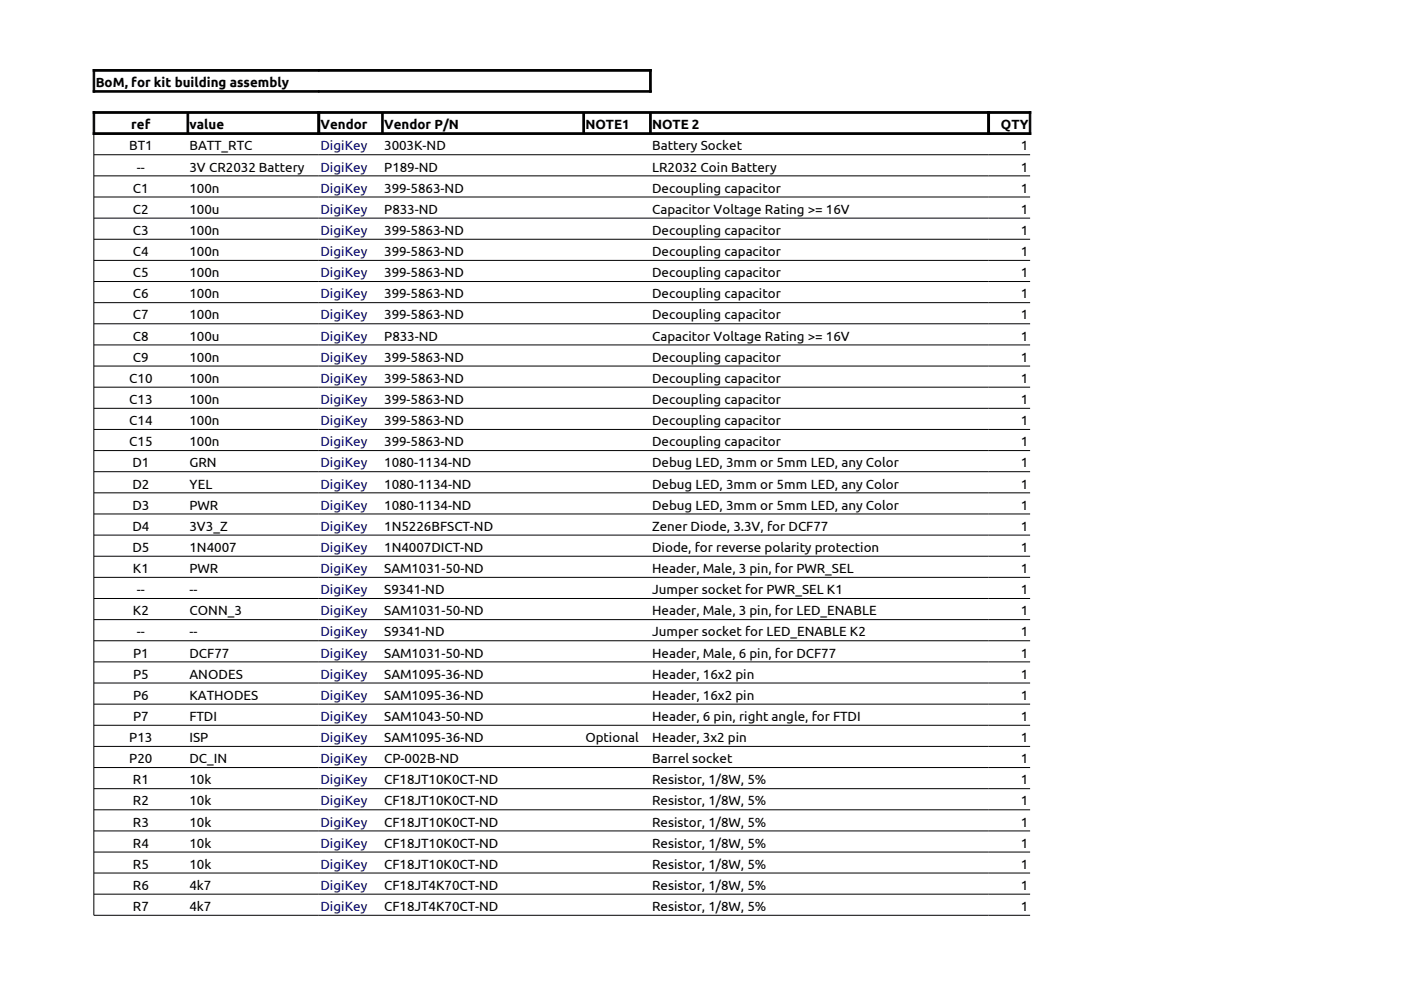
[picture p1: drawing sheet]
<svg xmlns="http://www.w3.org/2000/svg" width="297mm" height="210mm" viewBox="0 0 297 210" stroke-linecap="round" stroke-linejoin="round" font-family="sans-serif">
<defs><g id="words">
<g font-size="2.8">
<text x="20.3" y="18.4">BoM, for kit building assembly</text>
<text x="27.8" y="27.3">ref</text>
<text x="40.2" y="27.3">value</text>
<text x="67.9" y="27.3">Vendor</text>
<text x="81.5" y="27.3">Vendor P/N</text>
<text x="124.1" y="27.3">NOTE1</text>
<text x="138.3" y="27.3">NOTE 2</text>
<text x="212.2" y="27.3">QTY</text>
<text x="27.4" y="31.9">BT1</text>
<text x="40.2" y="31.9">BATT_RTC</text>
<text x="81.5" y="31.9">3003K-ND</text>
<text x="138.3" y="31.9">Battery Socket</text>
<text x="216.5" y="31.9">1</text>
<text x="28.2" y="40.9">C1</text>
<text x="29" y="36.4">--</text>
<text x="40.2" y="36.4">3V CR2032 Battery</text>
<text x="40.2" y="40.9">100n</text>
<text x="81.5" y="36.4">P189-ND</text>
<text x="81.5" y="40.9">399-5863-ND</text>
<text x="138.3" y="36.4">LR2032 Coin Battery</text>
<text x="138.3" y="40.9">Decoupling capacitor</text>
<text x="216.5" y="36.4">1</text>
<text x="216.5" y="40.9">1</text>
<text x="28.2" y="45.3">C2</text>
<text x="40.2" y="45.3">100u</text>
<text x="81.5" y="45.3">P833-ND</text>
<text x="138.3" y="45.3">Capacitor Voltage Rating &gt;= 16V</text>
<text x="216.5" y="45.3">1</text>
<text x="28.2" y="49.8">C3</text>
<text x="40.2" y="49.8">100n</text>
<text x="81.5" y="49.8">399-5863-ND</text>
<text x="138.3" y="49.8">Decoupling capacitor</text>
<text x="216.5" y="49.8">1</text>
<text x="28.2" y="54.3">C4</text>
<text x="28.2" y="58.8">C5</text>
<text x="40.2" y="54.3">100n</text>
<text x="40.2" y="58.8">100n</text>
<text x="81.5" y="54.3">399-5863-ND</text>
<text x="81.5" y="58.8">399-5863-ND</text>
<text x="138.3" y="54.3">Decoupling capacitor</text>
<text x="138.3" y="58.8">Decoupling capacitor</text>
<text x="216.5" y="54.3">1</text>
<text x="216.5" y="58.8">1</text>
<text x="28.2" y="63.3">C6</text>
<text x="40.2" y="63.3">100n</text>
<text x="81.5" y="63.3">399-5863-ND</text>
<text x="138.3" y="63.3">Decoupling capacitor</text>
<text x="216.5" y="63.3">1</text>
<text x="28.2" y="67.7">C7</text>
<text x="40.2" y="67.7">100n</text>
<text x="81.5" y="67.7">399-5863-ND</text>
<text x="138.3" y="67.7">Decoupling capacitor</text>
<text x="216.5" y="67.7">1</text>
<text x="28.2" y="72.2">C8</text>
<text x="28.2" y="76.7">C9</text>
<text x="40.2" y="72.2">100u</text>
<text x="40.2" y="76.7">100n</text>
<text x="81.5" y="72.2">P833-ND</text>
<text x="81.5" y="76.7">399-5863-ND</text>
<text x="138.3" y="72.2">Capacitor Voltage Rating &gt;= 16V</text>
<text x="138.3" y="76.7">Decoupling capacitor</text>
<text x="216.5" y="72.2">1</text>
<text x="216.5" y="76.7">1</text>
<text x="27.4" y="81.2">C10</text>
<text x="40.2" y="81.2">100n</text>
<text x="81.5" y="81.2">399-5863-ND</text>
<text x="138.3" y="81.2">Decoupling capacitor</text>
<text x="216.5" y="81.2">1</text>
<text x="27.4" y="85.7">C13</text>
<text x="40.2" y="85.7">100n</text>
<text x="81.5" y="85.7">399-5863-ND</text>
<text x="138.3" y="85.7">Decoupling capacitor</text>
<text x="216.5" y="85.7">1</text>
<text x="27.4" y="90.1">C14</text>
<text x="27.4" y="94.6">C15</text>
<text x="40.2" y="90.1">100n</text>
<text x="40.2" y="94.6">100n</text>
<text x="81.5" y="90.1">399-5863-ND</text>
<text x="81.5" y="94.6">399-5863-ND</text>
<text x="138.3" y="90.1">Decoupling capacitor</text>
<text x="138.3" y="94.6">Decoupling capacitor</text>
<text x="216.5" y="90.1">1</text>
<text x="216.5" y="94.6">1</text>
<text x="28.1" y="99.1">D1</text>
<text x="40.2" y="99.1">GRN</text>
<text x="81.5" y="99.1">1080-1134-ND</text>
<text x="138.3" y="99.1">Debug LED, 3mm or 5mm LED, any Color</text>
<text x="216.5" y="99.1">1</text>
<text x="28.1" y="103.6">D2</text>
<text x="40.2" y="103.6">YEL</text>
<text x="81.5" y="103.6">1080-1134-ND</text>
<text x="138.3" y="103.6">Debug LED, 3mm or 5mm LED, any Color</text>
<text x="216.5" y="103.6">1</text>
<text x="28.1" y="108.1">D3</text>
<text x="28.1" y="112.5">D4</text>
<text x="40.2" y="108.1">PWR</text>
<text x="40.2" y="112.5">3V3_Z</text>
<text x="81.5" y="108.1">1080-1134-ND</text>
<text x="81.5" y="112.5">1N5226BFSCT-ND</text>
<text x="138.3" y="108.1">Debug LED, 3mm or 5mm LED, any Color</text>
<text x="138.3" y="112.5">Zener Diode, 3.3V, for DCF77</text>
<text x="216.5" y="108.1">1</text>
<text x="216.5" y="112.5">1</text>
<text x="28.1" y="117">D5</text>
<text x="40.2" y="117">1N4007</text>
<text x="81.5" y="117">1N4007DICT-ND</text>
<text x="138.3" y="117">Diode, for reverse polarity protection</text>
<text x="216.5" y="117">1</text>
<text x="28.2" y="121.5">K1</text>
<text x="29" y="126">--</text>
<text x="40.2" y="121.5">PWR</text>
<text x="40.2" y="126">--</text>
<text x="81.5" y="121.5">SAM1031-50-ND</text>
<text x="81.5" y="126">S9341-ND</text>
<text x="138.3" y="121.5">Header, Male, 3 pin, for PWR_SEL</text>
<text x="138.3" y="126">Jumper socket for PWR_SEL K1</text>
<text x="216.5" y="121.5">1</text>
<text x="216.5" y="126">1</text>
<text x="28.2" y="130.5">K2</text>
<text x="40.2" y="130.5">CONN_3</text>
<text x="81.5" y="130.5">SAM1031-50-ND</text>
<text x="138.3" y="130.5">Header, Male, 3 pin, for LED_ENABLE</text>
<text x="216.5" y="130.5">1</text>
<text x="29" y="134.9">--</text>
<text x="40.2" y="134.9">--</text>
<text x="81.5" y="134.9">S9341-ND</text>
<text x="138.3" y="134.9">Jumper socket for LED_ENABLE K2</text>
<text x="216.5" y="134.9">1</text>
<text x="28.2" y="139.4">P1</text>
<text x="28.2" y="143.9">P5</text>
<text x="40.2" y="139.4">DCF77</text>
<text x="40.2" y="143.9">ANODES</text>
<text x="81.5" y="139.4">SAM1031-50-ND</text>
<text x="81.5" y="143.9">SAM1095-36-ND</text>
<text x="138.3" y="139.4">Header, Male, 6 pin, for DCF77</text>
<text x="138.3" y="143.9">Header, 16x2 pin</text>
<text x="216.5" y="139.4">1</text>
<text x="216.5" y="143.9">1</text>
<text x="28.2" y="148.4">P6</text>
<text x="40.2" y="148.4">KATHODES</text>
<text x="81.5" y="148.4">SAM1095-36-ND</text>
<text x="138.3" y="148.4">Header, 16x2 pin</text>
<text x="216.5" y="148.4">1</text>
<text x="28.2" y="152.9">P7</text>
<text x="40.2" y="152.9">FTDI</text>
<text x="81.5" y="152.9">SAM1043-50-ND</text>
<text x="138.3" y="152.9">Header, 6 pin, right angle, for FTDI</text>
<text x="216.5" y="152.9">1</text>
<text x="27.4" y="157.3">P13</text>
<text x="27.4" y="161.8">P20</text>
<text x="40.2" y="157.3">ISP</text>
<text x="40.2" y="161.8">DC_IN</text>
<text x="81.5" y="157.3">SAM1095-36-ND</text>
<text x="81.5" y="161.8">CP-002B-ND</text>
<text x="124.1" y="157.3">Optional</text>
<text x="138.3" y="157.3">Header, 3x2 pin</text>
<text x="138.3" y="161.8">Barrel socket</text>
<text x="216.5" y="157.3">1</text>
<text x="216.5" y="161.8">1</text>
<text x="28.2" y="166.3">R1</text>
<text x="40.2" y="166.3">10k</text>
<text x="81.5" y="166.3">CF18JT10K0CT-ND</text>
<text x="138.3" y="166.3">Resistor, 1/8W, 5%</text>
<text x="216.5" y="166.3">1</text>
<text x="28.2" y="170.8">R2</text>
<text x="40.2" y="170.8">10k</text>
<text x="81.5" y="170.8">CF18JT10K0CT-ND</text>
<text x="138.3" y="170.8">Resistor, 1/8W, 5%</text>
<text x="216.5" y="170.8">1</text>
<text x="28.2" y="175.3">R3</text>
<text x="28.2" y="179.7">R4</text>
<text x="40.2" y="175.3">10k</text>
<text x="40.2" y="179.7">10k</text>
<text x="81.5" y="175.3">CF18JT10K0CT-ND</text>
<text x="81.5" y="179.7">CF18JT10K0CT-ND</text>
<text x="138.3" y="175.3">Resistor, 1/8W, 5%</text>
<text x="138.3" y="179.7">Resistor, 1/8W, 5%</text>
<text x="216.5" y="175.3">1</text>
<text x="216.5" y="179.7">1</text>
<text x="28.2" y="184.2">R5</text>
<text x="40.2" y="184.2">10k</text>
<text x="81.5" y="184.2">CF18JT10K0CT-ND</text>
<text x="138.3" y="184.2">Resistor, 1/8W, 5%</text>
<text x="216.5" y="184.2">1</text>
<text x="28.2" y="188.7">R6</text>
<text x="40.2" y="188.7">4k7</text>
<text x="81.5" y="188.7">CF18JT4K70CT-ND</text>
<text x="138.3" y="188.7">Resistor, 1/8W, 5%</text>
<text x="216.5" y="188.7">1</text>
<text x="28.2" y="193.2">R7</text>
<text x="40.2" y="193.2">4k7</text>
<text x="81.5" y="193.2">CF18JT4K70CT-ND</text>
<text x="138.3" y="193.2">Resistor, 1/8W, 5%</text>
<text x="216.5" y="193.2">1</text>
</g>
<g font-size="2.8" fill="#000080">
<text x="67.9" y="31.9">DigiKey</text>
<text x="67.9" y="36.4">DigiKey</text>
<text x="67.9" y="40.9">DigiKey</text>
<text x="67.9" y="45.3">DigiKey</text>
<text x="67.9" y="49.8">DigiKey</text>
<text x="67.9" y="54.3">DigiKey</text>
<text x="67.9" y="58.8">DigiKey</text>
<text x="67.9" y="63.3">DigiKey</text>
<text x="67.9" y="67.7">DigiKey</text>
<text x="67.9" y="72.2">DigiKey</text>
<text x="67.9" y="76.7">DigiKey</text>
<text x="67.9" y="81.2">DigiKey</text>
<text x="67.9" y="85.7">DigiKey</text>
<text x="67.9" y="90.1">DigiKey</text>
<text x="67.9" y="94.6">DigiKey</text>
<text x="67.9" y="99.1">DigiKey</text>
<text x="67.9" y="103.6">DigiKey</text>
<text x="67.9" y="108.1">DigiKey</text>
<text x="67.9" y="112.5">DigiKey</text>
<text x="67.9" y="117">DigiKey</text>
<text x="67.9" y="121.5">DigiKey</text>
<text x="67.9" y="126">DigiKey</text>
<text x="67.9" y="130.5">DigiKey</text>
<text x="67.9" y="134.9">DigiKey</text>
<text x="67.9" y="139.4">DigiKey</text>
<text x="67.9" y="143.9">DigiKey</text>
<text x="67.9" y="148.4">DigiKey</text>
<text x="67.9" y="152.9">DigiKey</text>
<text x="67.9" y="157.3">DigiKey</text>
<text x="67.9" y="161.8">DigiKey</text>
<text x="67.9" y="166.3">DigiKey</text>
<text x="67.9" y="170.8">DigiKey</text>
<text x="67.9" y="175.3">DigiKey</text>
<text x="67.9" y="179.7">DigiKey</text>
<text x="67.9" y="184.2">DigiKey</text>
<text x="67.9" y="188.7">DigiKey</text>
<text x="67.9" y="193.2">DigiKey</text>
</g>
</g></defs>
<g fill="#000" stroke="#000" stroke-width=".21">
<path d="M19.8 14.7h47.8v.4h-47.8z" fill-rule="evenodd"/>
<path d="M19.8 19.2h47.8v.3h-47.8z" fill-rule="evenodd"/>
<path d="M19.8 14.7h.3v4.8h-.3z" fill-rule="evenodd"/>
<path d="M67.6 14.7h70.5v.4h-70.5z" fill-rule="evenodd"/>
<path d="M67.6 19.2h70.5v.3h-70.5z" fill-rule="evenodd"/>
<path d="M137.7 14.7h.4v4.8h-.4z" fill-rule="evenodd"/>
<path d="M19.8 23.7h48v.3h-48z" fill-rule="evenodd"/>
<path d="M19.8 28.2h48v.3h-48z" fill-rule="evenodd"/>
<path d="M19.8 23.7h.3v4.8h-.3z" fill-rule="evenodd"/>
<path d="M39.7 24h.3v4.2h-.3z" fill-rule="evenodd"/>
<path d="M67.4 23.7h142.4v.3h-142.4z" fill-rule="evenodd"/>
<path d="M67.4 28.2h142.4v.3h-142.4z" fill-rule="evenodd"/>
<path d="M67.4 23.7h.4v4.8h-.4z" fill-rule="evenodd"/>
<path d="M67.4 23.7h.4v4.8h-.4z" fill-rule="evenodd"/>
<path d="M80.9 24h.3v4.2h-.3z" fill-rule="evenodd"/>
<path d="M123.6 24h.3v4.2h-.3z" fill-rule="evenodd"/>
<path d="M137.7 24h.4v4.2h-.4z" fill-rule="evenodd"/>
<path d="M209.4 23.7h9.1v.3h-9.1z" fill-rule="evenodd"/>
<path d="M209.4 28.2h9.1v.3h-9.1z" fill-rule="evenodd"/>
<path d="M209.4 23.7h.4v4.8h-.4z" fill-rule="evenodd"/>
<path d="M209.4 23.7h.4v4.8h-.4z" fill-rule="evenodd"/>
<path d="M218.2 23.7h.3v4.8h-.3z" fill-rule="evenodd"/>
</g>
<g fill="none" stroke="#000" stroke-width=".21">
<path d="M19.9 28.5v165.6h198.5M19.9 32.8h198.5M19.9 37.3h198.5M19.9 41.8h198.5M19.9 46.2h198.5M19.9 50.7h198.5M19.9 55.2h198.5M19.9 59.7h198.5M19.9 64.2h198.5M19.9 68.7h198.5M19.9 73.1h198.5M19.9 77.6h198.5"/>
<path d="M19.9 82.1h198.5M19.9 86.6h198.5M19.9 91.1h198.5M19.9 95.5h198.5M19.9 100h198.5M19.9 104.5h198.5M19.9 109h198.5M19.9 113.5h198.5M19.9 117.9h198.5M19.9 122.4h198.5M19.9 126.9h198.5M19.9 131.4h198.5"/>
<path d="M19.9 135.9h198.5M19.9 140.3h198.5M19.9 144.8h198.5M19.9 149.3h198.5M19.9 153.8h198.5M19.9 158.3h198.5M19.9 162.7h198.5M19.9 167.2h198.5M19.9 171.7h198.5M19.9 176.2h198.5M19.9 180.7h198.5M19.9 185.1h198.5"/>
<path d="M19.9 189.6h198.5"/>
</g>
<use href="#words"/>
</svg>
